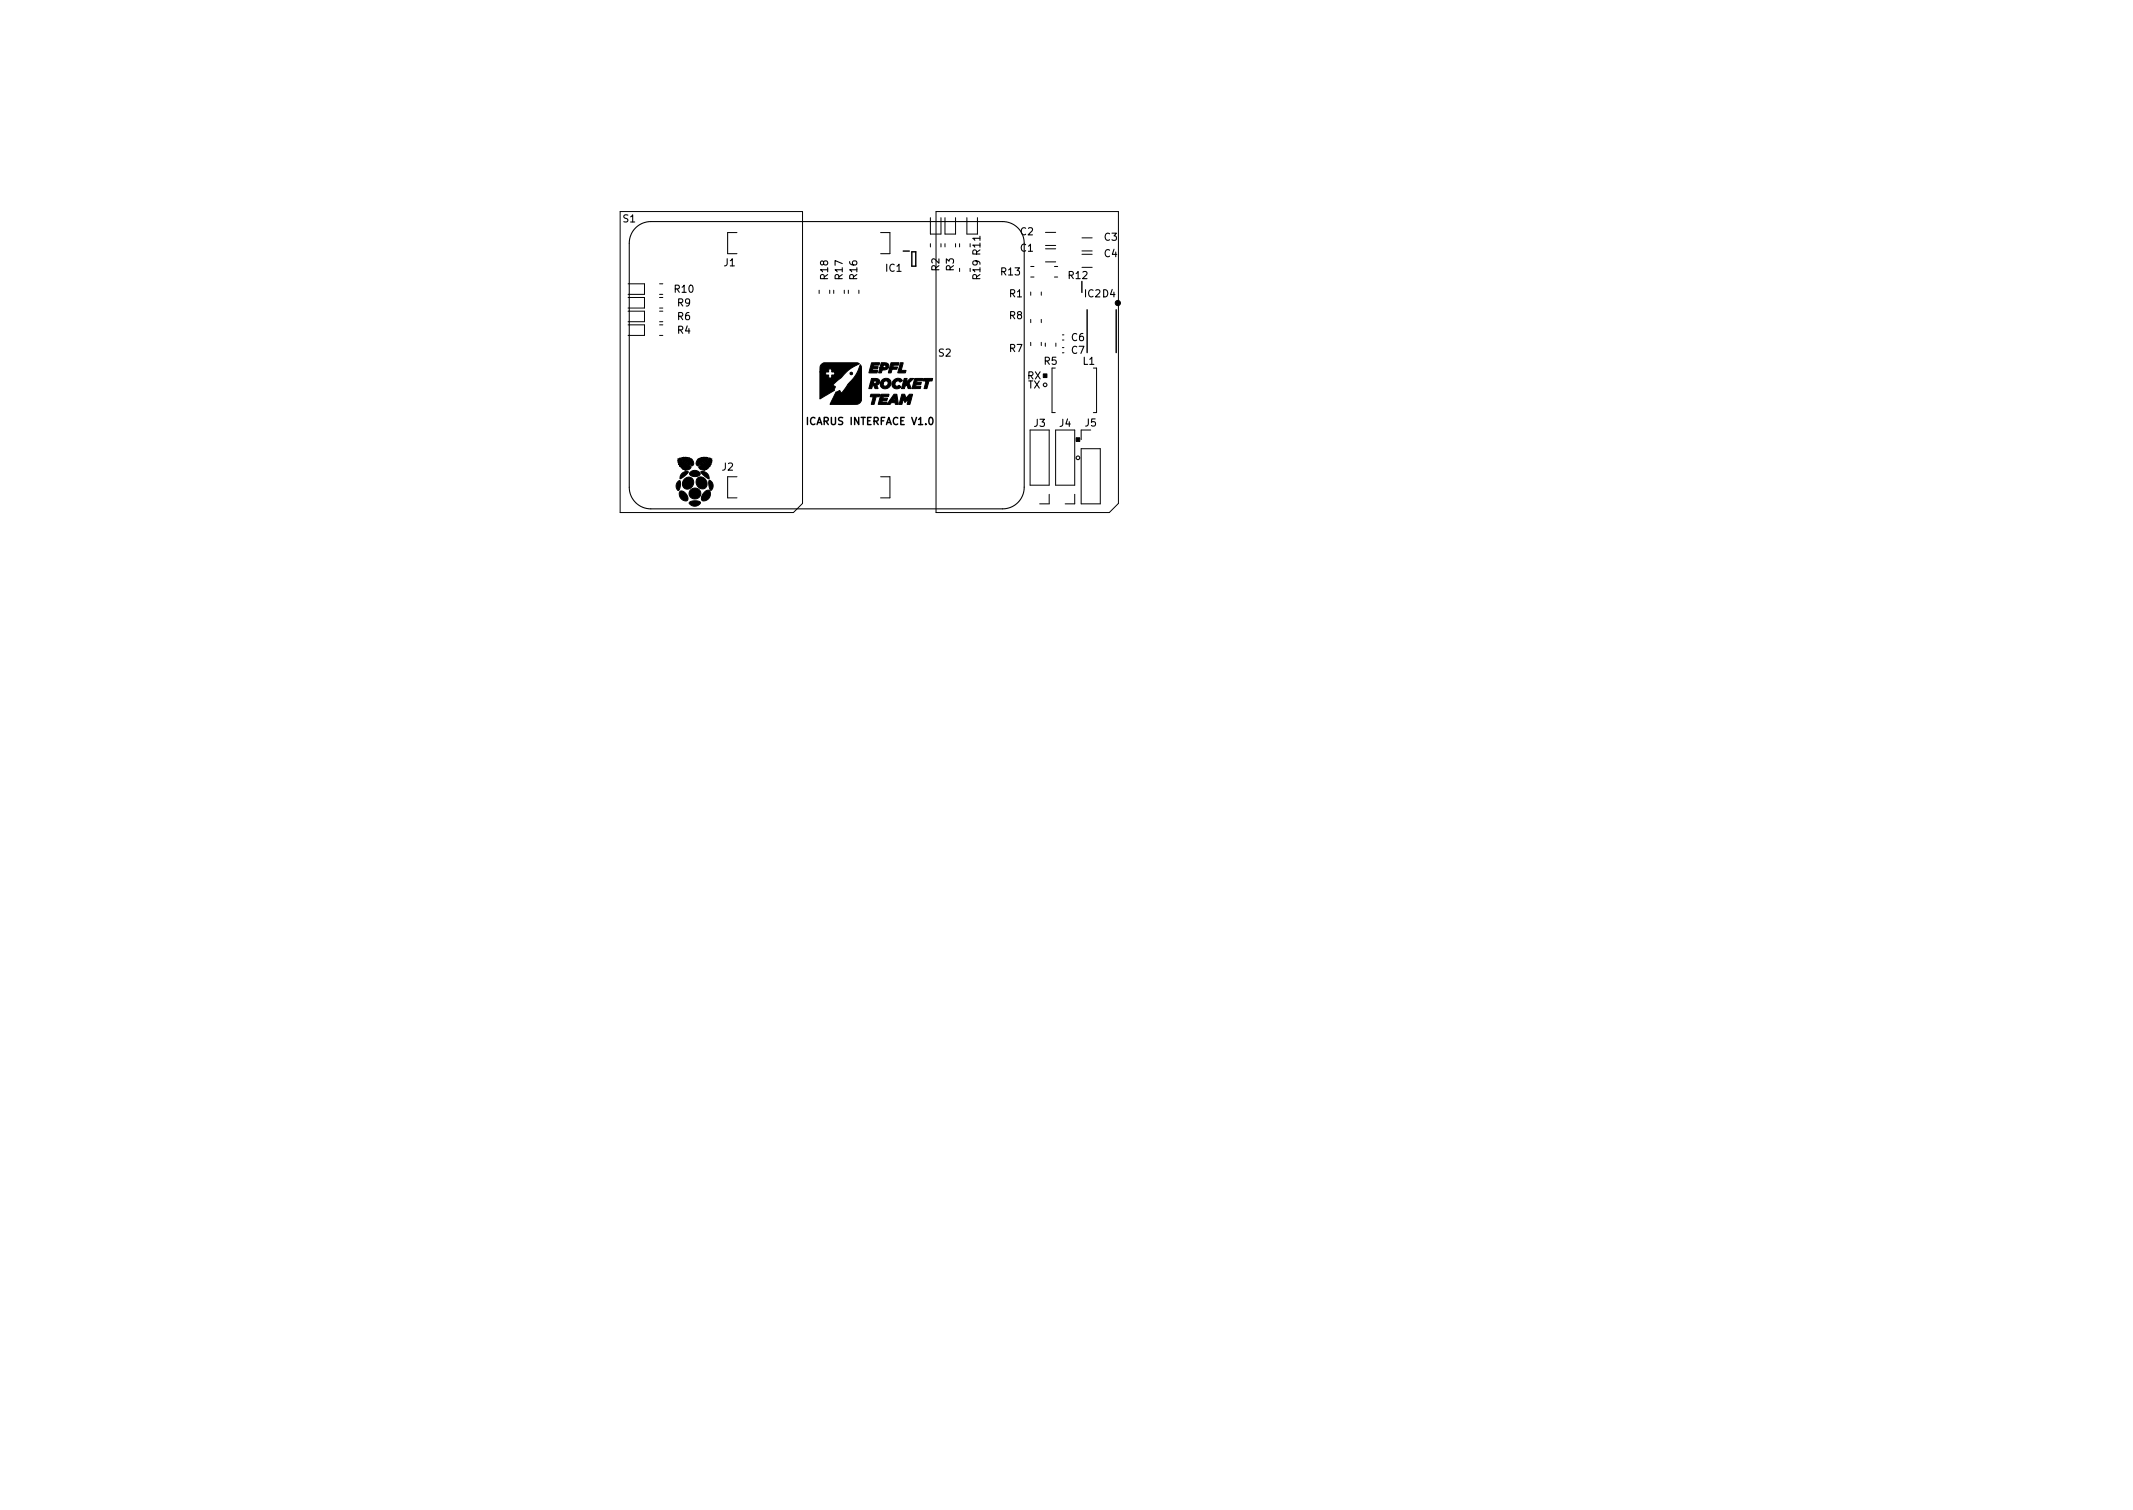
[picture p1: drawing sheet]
<svg xmlns="http://www.w3.org/2000/svg" width="297mm" height="210mm" viewBox="0 0 297 210" stroke-linecap="round" stroke-linejoin="round" font-family="sans-serif">
<defs><g id="words">
<g font-size="1.4">
<text x="86.8" y="31">S1</text>
<text x="142.1" y="32.8">C2</text>
<text x="142.1" y="35">C1</text>
<text x="153.8" y="33.5">C3</text>
<text x="153.8" y="35.8">C4</text>
<text x="94" y="40.8">R10</text>
<text x="100.8" y="37.1">J1</text>
<text x="115.3" y="38.9" transform="rotate(-90 115.3 38.9)">R18</text>
<text x="117.3" y="38.9" transform="rotate(-90 117.3 38.9)">R17</text>
<text x="119.4" y="38.9" transform="rotate(-90 119.4 38.9)">R16</text>
<text x="123.4" y="37.8">IC1</text>
<text x="130.8" y="37.7" transform="rotate(-90 130.8 37.7)">R2</text>
<text x="132.8" y="37.7" transform="rotate(-90 132.8 37.7)">R3</text>
<text x="136.5" y="38.9" transform="rotate(-90 136.5 38.9)">R19 R11</text>
<text x="139.4" y="38.3">R13</text>
<text x="140.6" y="41.4">R1</text>
<text x="148.8" y="38.8">R12</text>
<text x="151.1" y="41.4">IC2 D4</text>
<text x="94.4" y="42.7">R9</text>
<text x="94.4" y="44.6">R6</text>
<text x="94.4" y="46.5">R4</text>
<text x="140.6" y="44.4">R8</text>
<text x="149.2" y="47.5">C6</text>
<text x="130.7" y="49.6">S2</text>
<text x="140.6" y="49">R7</text>
<text x="143.1" y="52.8">RX</text>
<text x="145.4" y="50.8">R5</text>
<text x="149.2" y="49.3">C7</text>
<text x="150.8" y="50.8">L1</text>
<text x="112.7" y="59.2">ICARUS INTERFACE V1.0</text>
<text x="143.1" y="54.1">TX</text>
<text x="144" y="59.4">J3</text>
<text x="147.6" y="59.4">J4</text>
<text x="151.1" y="59.4">J5</text>
<text x="100.6" y="65.5">J2</text>
</g>
</g></defs>
<g fill="none" stroke="#000" stroke-width=".15">
<path d="M88.5 31.7a3 3 0 0 1 2.1-.8h49a3 3 0 0 1 3 3v34a3 3 0 0 1-3 3h-49a3 3 0 0 1-3-3v-34a3 3 0 0 1 .9-2.2z"/>
<circle cx="145.5" cy="53.6" r=".25"/>
<circle cx="150.1" cy="63.7" r=".25"/>
</g>
<g fill="#000" stroke="#000" stroke-width=".14">
<path d="M114.3 50.8l.4-.3h4.7l.3 .2a6.1 6.1 0 0 0-2.6 2l-1.1 .9 .1 .1a.21 .21 0 0 1 .2 .2 .21 .21 0 0 1-.1 .2v.3l-2 1.2v-3.8h.8v.4h.4v.4h.4v-.4h.4v-.4h-.4v-.4h-.4v.4h-1.2v-.7zM119.8 50.8l.2 .4v4.6a1.14 1.14 0 0 1-1.4 .5h-3l.6-1.2a.97 .97 0 0 1 .7-.7l.3 .3 .8-1.1a5.9 5.9 0 0 0 1.8-2.8zM121.4 52.7a1.01 1.01 0 0 1 1.1 .2 .64 .64 0 0 1-.4 .8l.2 .4h-.4l-.2-.4h-.2l-.1 .4h-.4l.2-.7 .8-.1a.14 .14 0 0 0 .1-.1 .14 .14 0 0 0-.1-.1 .3 .3 0 0 0-.4 .3h-.4zM121.3 54.9h1.2l-.1 .3h-.4l-.3 1.1h-.4l.3-1-.4-.1zM121.4 50.5h1.1l-.1 .3h-.7l-.1 .2 .7 .1-.1 .3h-.7v.1v.1h.7l-.1 .3h-1.1zM122.7 50.5h.5a.52 .52 0 0 1 .6 .5 .52 .52 0 0 1-.7 .5h-.3l-.1 .4h-.3l.1-.7h.4a.23 .23 0 0 0 .4 0 .23 .23 0 0 0-.1-.4h-.2l-.1 .4h-.4zM122.9 52.9a.74 .74 0 0 1 1.2 .2 .74 .74 0 0 1-.7 1 .63 .63 0 0 1-.8-.7h.4a.34 .34 0 0 0 .4 .3 .34 .34 0 0 0 .3-.4 .34 .34 0 0 0-.5-.2l-.2 .3h-.4zM122.7 54.9h1.1l-.1 .3h-.7l-.1 .2 .7 .1-.1 .3h-.7v.1l.7 .1-.1 .3h-1.1zM124.5 54.9h.4l.2 1.4h-.4v-.2h-.6l-.1 .2h-.5l.4-.6 .7 .1v-.4l-.3 .3h-.4zM124.1 50.5h1.1l-.1 .3-.7 .1-.1 .2h.7l-.1 .3h-.7l-.1 .5h-.4zM124.4 52.9a.69 .69 0 0 1 1.2 .1v.1a.41 .41 0 0 1-.6-.1 .37 .37 0 0 0-.4 .4 .37 .37 0 0 0 .3 .4l.3-.2 .2 .2a.67 .67 0 0 1-1 .2 .67 .67 0 0 1 0-1.1zM125.4 50.5h.4l-.3 1.1h.3a.21 .21 0 0 1 .4 .1 .21 .21 0 0 1-.3 .2h-.9z"/>
<path d="M125.6 54.9h.4l.2 .5 .5-.5h.4l-.3 1a.35 .35 0 0 1-.1 .4 .35 .35 0 0 1-.4 0l.2-.7-.5 .4-.2-.5-.2 .8h-.4zM125.9 52.7h.4l-.1 .5 .6-.5h.4l-.4 .4a.29 .29 0 0 0-.2 .2 .29 .29 0 0 0 .1 .3l.2 .5h-.4l-.2-.5-.3 .2-.1 .3h-.4zM127.4 52.7h1.1l-.1 .3h-.7v.2l.6 .1-.1 .2-.7 .1v.1l.7 .1v.3h-1.2zM128.6 52.7h1.3l-.1 .3-.4 .1-.2 .5a.38 .38 0 0 1-.1 .4 .38 .38 0 0 1-.4 .1l.3-1-.4-.1zM145.3 52.1h.5v.5h-.5zM94.4 67a.2 .2 0 0 1 .3-.1 .2 .2 0 0 1 .1 .3 1.07 1.07 0 0 1-.4 1.1 .87 .87 0 0 1 0-1.3zM94.7 68.4a.97 .97 0 0 1 1.1 1.2 .82 .82 0 0 1-.9-.1 .82 .82 0 0 1-.3-.8zM94.4 63.9h.3v-.1h.3v-.1l.2 .1v-.1l.3 .1v-.2l.2 .2 .1-.1 .2 .2v-.2l.2 .3 .1-.1a.56 .56 0 0 1 .1 1l-1.4-.7 .3 .1a1.33 1.33 0 0 1 .9 .8l-.2 .2-.4 .2h-.2v-.1l-.3-.1h.1l-.4-.2h.1l-.3-.2h.2l-.3-.3h.1l-.2-.2h.2l-.2-.3h.1zM94.9 65.9l.5-.2h.4a1.83 1.83 0 0 1-1.1 .9v-.3zM95.3 66.7a.76 .76 0 0 1 1.1 0 .76 .76 0 0 1-.1 1.1 .76 .76 0 0 1-1.1 .1 .76 .76 0 0 1 .1-1.2zM96.1 65.8a.78 .78 0 0 1 .8-.3 .78 .78 0 0 1 .6 .6 .98 .98 0 0 1-1.5-.1zM96 69.9a1.15 1.15 0 0 1 1.6 .1 .88 .88 0 0 1-.8 .5 .88 .88 0 0 1-.8-.5z"/>
<path d="M97.1 66.6a.85 .85 0 0 1 1.3 .3 .85 .85 0 0 1-.5 1.2l-.6-.2a.92 .92 0 0 1-.2-1.3zM97.6 65.7a.86 .86 0 0 1 1.1 1l-.7-.5zM97.2 63.9l.1 .1 .2-.3 .1 .2 .2-.2v.1l.3-.2-.1 .2 .3-.1v.1l.3-.1-.1 .1h.4l-.1 .1h.4l-.2 .2 .2 .1-.2 .2h.1l-.2 .2h.1l-.2 .3h.1l-.3 .2h.1l-.3 .1 .1 .1-.4 .1 .1 .1a.81 .81 0 0 1-.9-.5l1.2-.8-1.2 .6a.27 .27 0 0 1-.3 0 .27 .27 0 0 1 0-.4zM98.1 68.5a.45 .45 0 0 1 .6-.2 .45 .45 0 0 1 .2 .5 .8 .8 0 0 1-.3 .8 .8 .8 0 0 1-.9 0v-.5zM98.8 66.9a.79 .79 0 0 1 .5 .6 .79 .79 0 0 1-.3 .8 1.71 1.71 0 0 1-.2-1.4zM149.9 61h.5v.5h-.5z"/>
<circle cx="118.6" cy="52" r=".18"/>
<circle cx="155.7" cy="42.2" r=".36"/>
<circle cx="96.8" cy="68.7" r=".79"/>
</g>
<g fill="none" stroke="#000" stroke-width=".14">
<path d="M86.4 29.5h25.4v40.6l-1.3 1.3h-24.1zM87.5 39.5h2.2v1.5h-2.2M91.8 39.5h.5M102.6 32.4h-1.3v2.9h1.3M122.6 32.4h1.3v2.9h-1.3M129.6 30.3v2.3h1.4v-2.3M129.6 33.9v.5M130.3 29.5h25.4v40.6l-1.2 1.3h-24.2zM131 33.9v.5M131.6 30.3v2.3h1.5v-2.3M131.6 33.9v.5M133.1 33.9v.5"/>
<path d="M133.6 33.9v.5M133.6 37.4v.4M134.6 30.3v2.3h1.5v-2.3M143.5 37.1h.5M143.5 38.6h.5M145.6 32.4h1.4M145.6 34.2h1.4M145.6 34.6h1.4M145.6 36.5h1.4M146.8 37.1h.5M146.8 38.6h.5M150.7 33.1h1.4"/>
<path d="M150.7 34.9h1.4M150.7 35.4h1.4M150.7 37.2h1.4M87.5 41.4h2.2v1.5h-2.2M87.5 43.3h2.2v1.5h-2.2M87.5 45.2h2.2v1.5h-2.2M91.8 41h.5M91.8 42.9h.5M91.8 41.4h.5M91.8 44.8h.5M91.8 43.3h.5M91.8 46.7h.5"/>
<path d="M91.8 45.2h.5M114.1 40.4v.5M115.5 40.4v.5M116.1 40.4v.5M117.6 40.4v.5M118.1 40.4v.5M119.6 40.4v.5M143.5 59.9h2.6v7.7h-2.6zM143.5 40.7v.4M143.5 44.5v.4M143.5 47.7v.4M145 40.7v.4"/>
<path d="M145 44.5v.4M145 47.7v.4M145.6 47.8v.4M146.5 51.3v6.2h.5M147 59.9h2.7v7.7h-2.7zM147 47.8v.4M147.9 49.1h.3M147.9 48.4h.3M147.9 47.3h.3M147.9 46.6h.3M151.9 59.9h-1.3v1.3M152.3 51.3h.4v6.2h-.4"/>
<path d="M102.6 66.4h-1.3v2.9h1.3M122.6 66.4h1.3v2.9h-1.3M146.1 68.8v1.4h-1.3M149.7 68.8v1.4h-1.4M150.6 62.5h2.6v7.7h-2.6z"/>
</g>
<path d="M125.8 35h.8M127 35.1h.5v2h-.5zM150.7 39.2v1.5M151.4 43.1v6M155.4 43.1v6" fill="none" stroke="#000" stroke-width=".2"/>
<use href="#words"/>
</svg>
